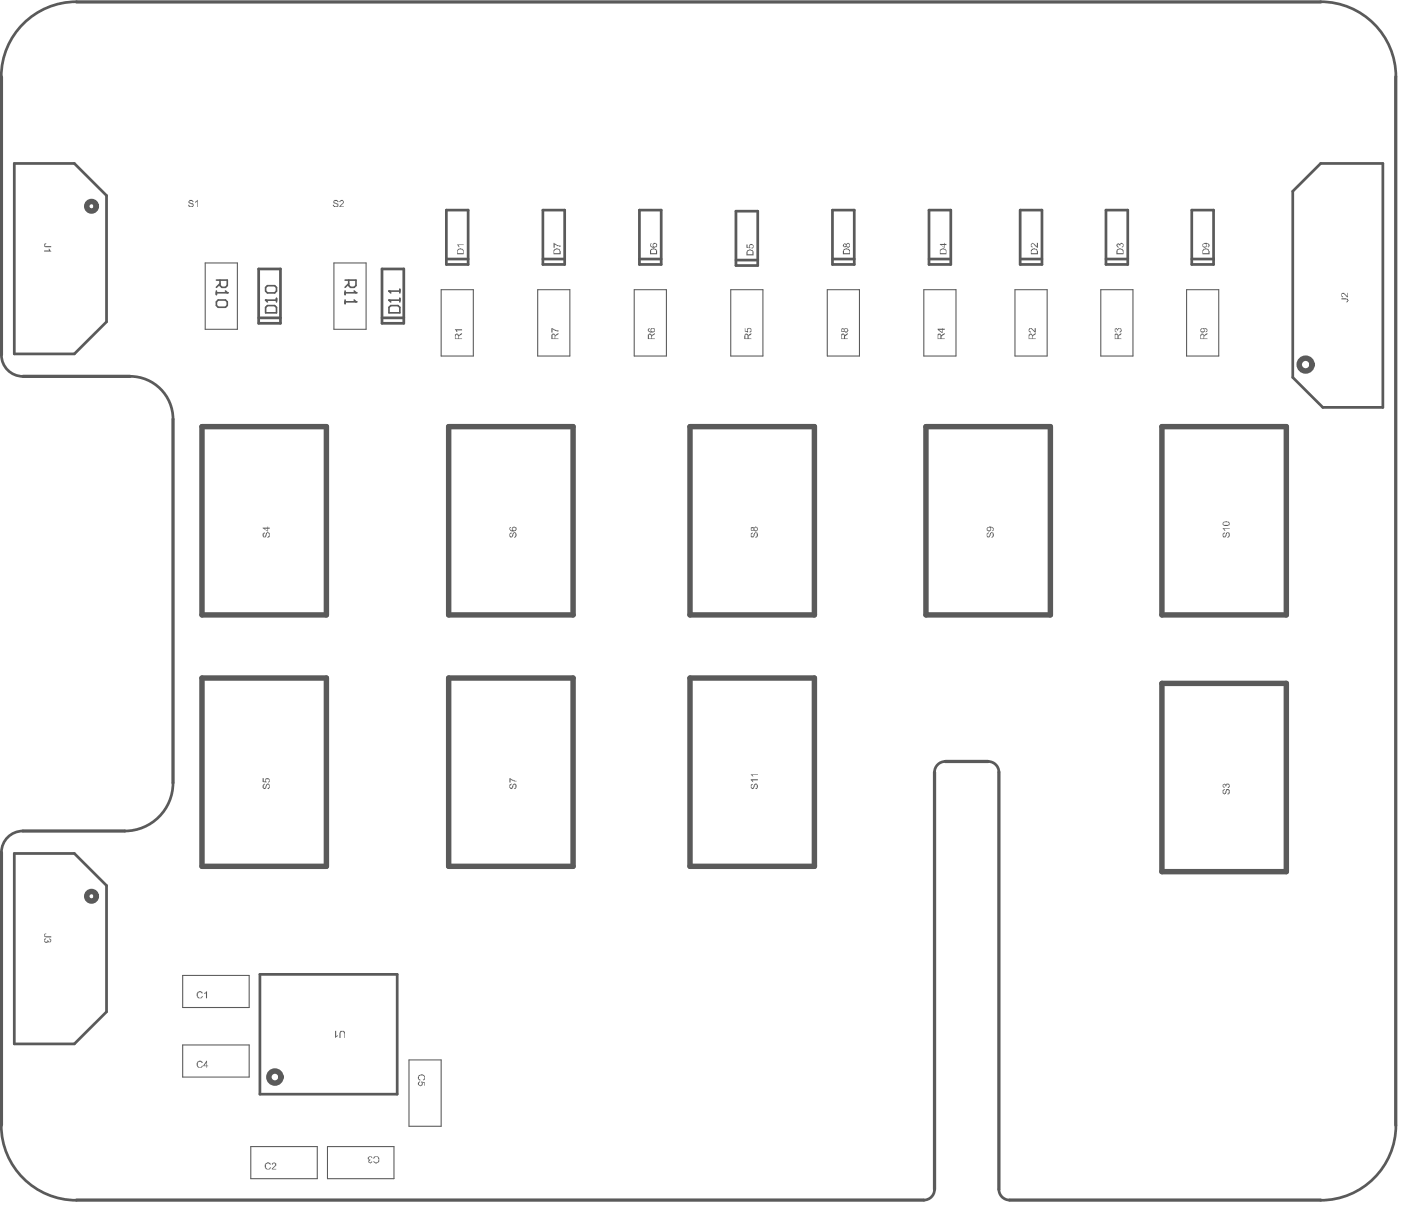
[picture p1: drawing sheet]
<svg xmlns="http://www.w3.org/2000/svg" width="109mm" height="93mm" viewBox="0 0 109 93" stroke-linecap="round" stroke-linejoin="round" font-family="sans-serif">
<path d="M.1 6v21.5M5.9 .2h96.5M108.2 6v81.3M1.8 29.2h8.3M13.4 32.5v28.2M72.5 59.9v32.4M73.3 59.1h3.3M77.5 59.9v32.4M.1 66.1v21.2M1.8 64.5h7.9M5.9 93.1h65.7M78.3 93.1h24.1" fill="none" stroke="#5a5a5a" stroke-width=".25"/>
<g fill="none" stroke="#5a5a5a" stroke-width=".21">
<path d="M1.1 12.7h4.7l2.5 2.5v9.8l-2.5 2.5h-4.7zM5.9 .1a5.8 5.8 0 0 0-5.8 5.9M34.6 16.3h1.7v4.2h-1.7zM42.1 16.3h1.7v4.2h-1.7zM49.6 16.3h1.7v4.2h-1.7zM57.1 16.4h1.7v4.2h-1.7zM64.6 16.3h1.7v4.2h-1.7zM72 16.3h1.7v4.2h-1.7zM79.1 16.3h1.7v4.2h-1.7zM85.8 16.3h1.7v4.2h-1.7zM92.4 16.3h1.7v4.2h-1.7zM100.3 14.8l2.1-2.1h4.8v18.9h-4.6l-2.3-2.3z"/>
<path d="M102.4 .1a5.8 5.8 0 0 1 5.9 5.9M.1 27.5a1.66 1.66 0 0 0 1.7 1.7M10.1 29.2a3.3 3.3 0 0 1 3.3 3.3M20.1 20.9h1.7v4.2h-1.7zM20.1 24.7h1.7M29.6 20.9h1.7v4.2h-1.7zM29.6 24.7h1.7M34.6 20.1h1.7M42.1 20.1h1.7M49.6 20.1h1.7M57.1 20.2h1.7M64.6 20.1h1.7"/>
<path d="M72 20.1h1.7M79.1 20.1h1.7M85.8 20.1h1.7M92.4 20.1h1.7M73.3 59.1a.83 .83 0 0 0-.8 .8M76.6 59.1a.83 .83 0 0 1 .9 .8M1.1 66.2h4.7l2.5 2.5v9.8l-2.5 2.5h-4.7zM1.8 64.5a1.66 1.66 0 0 0-1.7 1.6M13.4 60.7a3.7 3.7 0 0 1-3.7 3.8M20.2 75.6h10.6v9.3h-10.6zM.1 87.3a5.8 5.8 0 0 0 5.8 5.8M72.5 92.3a.83 .83 0 0 1-.9 .8"/>
<path d="M77.5 92.3a.83 .83 0 0 0 .8 .8M108.3 87.3a5.8 5.8 0 0 1-5.9 5.8"/>
</g>
<g fill="none" stroke="#5a5a5a" stroke-width=".08">
<path d="M15.9 20.4h2.5v5.1h-2.5zM25.9 20.4h2.5v5.1h-2.5zM34.2 22.5h2.5v5.1h-2.5zM41.7 22.5h2.5v5.1h-2.5zM49.2 22.5h2.5v5.1h-2.5zM56.7 22.5h2.5v5.1h-2.5zM64.2 22.5h2.5v5.1h-2.5zM71.6 22.5h2.5v5.1h-2.5zM78.7 22.5h2.5v5.1h-2.5zM85.4 22.5h2.5v5.1h-2.5zM92 22.5h2.5v5.1h-2.5zM14.2 75.7h5.1v2.5h-5.1z"/>
<path d="M14.2 81.1h5.1v2.5h-5.1zM19.4 89h5.2v2.4h-5.2zM25.4 89h5.2v2.4h-5.2zM31.7 82.2h2.5v5.2h-2.5z"/>
</g>
<g fill="none" stroke="#5a5a5a" stroke-width=".42">
<path d="M15.7 33.1h9.6v14.6h-9.6zM34.8 33.1h9.6v14.6h-9.6zM53.5 33.1h9.7v14.6h-9.7zM71.8 33.1h9.7v14.6h-9.7zM90.1 33.1h9.7v14.6h-9.7zM15.7 52.6h9.6v14.6h-9.6zM34.8 52.6h9.6v14.6h-9.6zM53.5 52.6h9.7v14.6h-9.7zM90.1 53h9.7v14.6h-9.7z"/>
<circle cx="7.1" cy="16" r=".37"/>
<circle cx="101.3" cy="28.3" r=".5"/>
<circle cx="7.1" cy="69.5" r=".37"/>
<circle cx="21.3" cy="83.6" r=".47"/>
</g>
<g fill="#5a5a5a">
<path d="M3.4 72.5h.2a.09 .09 0 0 0-.1 .1 .09 .09 0 0 0 .1 0h.4v.1h-.4a.17 .17 0 0 1-.2-.1 .17 .17 0 0 1 0-.1z"/>
<path d="M3.4 72.9h.2a.1 .1 0 0 0-.1 0 .1 .1 0 0 0 .1 .1 .1 .1 0 0 0 .1-.1l.2 .2v-.2h-.1a.14 .14 0 0 1 .2 .1 .16 .16 0 0 1-.3 .1 .18 .18 0 0 1-.2 0 .18 .18 0 0 1-.1-.2z"/>
<path d="M15.3 82.4l.3-.1 .1 .1-.1 .1a.18 .18 0 0 0-.2 0 .18 .18 0 0 0 0 .3 .18 .18 0 0 0 .3-.1 .19 .19 0 0 1-.2 .2 .19 .19 0 0 1-.2-.2z"/>
<path d="M15.3 77l.3-.1 .1 .1-.1 .1a.2 .2 0 0 0-.3 .1 .2 .2 0 0 0 .3 .2l.1-.1-.2 .2a.32 .32 0 0 1-.2-.5z"/>
<path d="M15.8 77l.3-.1v.5h-.1v-.4l-.1 .1z"/>
<path d="M20.6 90.3l.3-.1 .1 .1h-.1a.18 .18 0 0 0-.2 .1 .18 .18 0 0 0 0 .2 .18 .18 0 0 0 .3 0 .19 .19 0 0 1-.2 .2 .19 .19 0 0 1-.2-.2z"/>
<path d="M21.1 90.3a.19 .19 0 0 1 .3 0 .19 .19 0 0 1-.1 .3l-.1 .1h.2h-.3l.2-.3a.1 .1 0 0 0 .1-.1 .1 .1 0 0 0-.1-.1 .1 .1 0 0 0-.1 .1z"/>
<path d="M20.4 60.9l.1-.1v.3h.1a.24 .24 0 0 1 .3-.3v.3l-.2 .1 .1-.1a.13 .13 0 0 0 .1-.2 .13 .13 0 0 0-.2 0 .13 .13 0 0 0 0 .2 .17 .17 0 0 1-.3 .1 .17 .17 0 0 1 0-.3z"/>
<path d="M20.4 60.4h.1v.2h.1a.17 .17 0 0 1 .1-.2 .17 .17 0 0 1 .2 .1 .17 .17 0 0 1-.1 .2 .12 .12 0 0 0 0-.2 .12 .12 0 0 0-.2 0 .12 .12 0 0 0 .1 .2h-.3z"/>
<path d="M20.4 41.4l.1-.1v.3v.1l.1-.2a.19 .19 0 0 1 .1-.2 .19 .19 0 0 1 .3 .2 .19 .19 0 0 1-.2 .2v-.1a.11 .11 0 0 0 .1-.1 .11 .11 0 0 0-.2-.1 .11 .11 0 0 0 0 .1 .18 .18 0 0 1-.3 .2 .17 .17 0 0 1 0-.3z"/>
<path d="M39.5 60.9l.1-.1 .1 .1a.12 .12 0 0 0-.2 .1 .12 .12 0 0 0 .2 .1 .19 .19 0 0 1 .1-.3 .19 .19 0 0 1 .3 .1l-.1 .3h-.1v-.1a.13 .13 0 0 0 .1-.1 .13 .13 0 0 0-.2-.1 .13 .13 0 0 0 0 .2 .18 .18 0 0 1-.3 0 .18 .18 0 0 1 0-.2z"/>
<path d="M39.5 60.4l.6 .2h-.3l-.2-.1v.2h-.1z"/>
<path d="M39.5 41.4l.1-.1 .1 .1a.11 .11 0 0 0-.1 .1 .11 .11 0 0 0 .1 .1 .2 .2 0 0 1 .1-.3 .2 .2 0 0 1 .3 .1 .2 .2 0 0 1-.1 .3h-.1l.1-.1a.11 .11 0 0 0 0-.2 .11 .11 0 0 0-.2 0 .18 .18 0 0 1-.2 .3 .18 .18 0 0 1-.1-.3z"/>
<path d="M58.2 60.9l.2-.1v.1a.13 .13 0 0 0-.1 .1 .13 .13 0 0 0 .1 .1v-.1a.18 .18 0 0 1 .2-.2 .18 .18 0 0 1 .2 .2 .18 .18 0 0 1-.2 .2l.1-.1v-.1a.1 .1 0 0 0-.1-.1 .1 .1 0 0 0-.1 .1 .18 .18 0 0 1-.2 .2 .18 .18 0 0 1-.1-.3z"/>
<path d="M58.2 60.5h.6h-.4v.2z"/>
<path d="M58.2 60.1h.6h-.4v.1z"/>
<path d="M58.2 41.4l.1-.1 .1 .1a.16 .16 0 0 0-.1 .1 .16 .16 0 0 0 .1 .2v-.2a.17 .17 0 0 1 .2-.2 .17 .17 0 0 1 .2 .2v.1l-.2 .1 .1-.1a.11 .11 0 0 0 0-.2 .11 .11 0 0 0-.2 0v.1a.17 .17 0 0 1-.2 .2 .17 .17 0 0 1-.1-.3z"/>
<path d="M76.5 41.4l.1-.1 .1 .1a.13 .13 0 0 0-.1 .1 .13 .13 0 0 0 .1 .1 .2 .2 0 0 1 .2-.3 .2 .2 0 0 1 .2 .1 .2 .2 0 0 1-.1 .3h-.1l.1-.1a.11 .11 0 0 0 0-.2 .11 .11 0 0 0-.1 0l-.1 .1a.17 .17 0 0 1-.2 .2 .17 .17 0 0 1-.1-.3z"/>
<path d="M94.8 61.3l.2-.1-.1 .3v.1l.1-.1a.2 .2 0 0 1 .1-.2 .2 .2 0 0 1 .3 0v.3h-.2l.1-.1a.13 .13 0 0 0 0-.2 .13 .13 0 0 0-.2 0 .13 .13 0 0 0 0 .2 .18 .18 0 0 1-.2 .1 .18 .18 0 0 1-.1-.3z"/>
<path d="M94.8 60.9l.2-.1 .1 .1a.17 .17 0 0 1 .3 0 .17 .17 0 0 1-.2 .2 .1 .1 0 0 0 .1-.1 .1 .1 0 0 0-.1-.1 .1 .1 0 0 0-.1 .1l-.1-.1a.09 .09 0 0 0-.1 .1 .09 .09 0 0 0 .1 0v.1l-.2-.1z"/>
<path d="M94.8 41.4l.2-.1-.1 .3 .1 .1v-.1a.2 .2 0 0 1 .1-.2 .2 .2 0 0 1 .3 0v.2l-.2 .1v-.1a.12 .12 0 0 0 .1-.2 .12 .12 0 0 0-.1 0 .12 .12 0 0 0-.1 .2l-.1 .1a.2 .2 0 0 1-.2-.1 .2 .2 0 0 1 0-.2z"/>
<path d="M94.8 41h.6h-.4v.1v.1z"/>
<path d="M3.4 18.9h.2l-.1 .1v.1h.5v.1h-.5l-.1-.1z"/>
<path d="M3.4 19.4h.4v-.1l.2 .2h-.6z"/>
<path d="M14.6 15.6l.3-.1 .1 .2-.1-.1a.11 .11 0 0 0-.2 0 .11 .11 0 0 0 0 .1 .19 .19 0 0 1 .3 .1 .19 .19 0 0 1-.1 .3h-.2l-.1-.2h.1a.11 .11 0 0 0 .1 .1 .11 .11 0 0 0 .1-.1 .11 .11 0 0 0-.1-.1l-.2-.1z"/>
<path d="M15.1 15.6l.2-.1v.6v-.5l-.1 .1z"/>
<path d="M16 82.4l-.2 .3h.2zM16 82.3l.1 .4v.1l-.1-.1h-.2z"/>
<path d="M20.5 41l.2 .2v-.2zM20.4 40.9h.3h.1l.1 .1h-.1l-.1 .2z"/>
<path d="M39.5 40.9h.1v.2h.1a.19 .19 0 0 1 .1-.2 .19 .19 0 0 1 .2 0 .19 .19 0 0 1 0 .3 .3 .3 0 0 1-.3 0 .3 .3 0 0 1-.2-.3zM39.8 41a.13 .13 0 0 0 .2 0 .13 .13 0 0 0-.2 0z"/>
<path d="M58.3 41a.08 .08 0 0 0 .1 0 .08 .08 0 0 0-.1 0zM58.5 41.1a.13 .13 0 0 0 .2 0 .13 .13 0 0 0-.2 0zM58.2 40.9h.2l.1 .1a.16 .16 0 0 1 .2-.1 .16 .16 0 0 1 0 .3 .16 .16 0 0 1-.2-.1l-.1 .1h-.1z"/>
<path d="M76.6 41a.13 .13 0 0 0 .2 0 .13 .13 0 0 0-.2 0zM76.5 41a.28 .28 0 0 1 .4-.2 .28 .28 0 0 1 .1 .4h-.1l.1-.2-.2-.1a.18 .18 0 0 1-.1 .3 .18 .18 0 0 1-.2-.2z"/>
<path d="M94.9 40.6v.1h.2a.14 .14 0 0 0 .2 0 .14 .14 0 0 0-.1-.2 .14 .14 0 0 0-.2 0zM94.8 40.6a.3 .3 0 0 1 .3-.2 .3 .3 0 0 1 .3 .3 .29 .29 0 0 1-.3 .1 .29 .29 0 0 1-.3-.2z"/>
</g>
<path d="M16.8 21.7h.8v.5l-.1 .1h-.3l-.1-.1v-.5M16.8 22.6v.3M16.8 22.7h.8M16.9 23.3h.6l.1 .1v.3l-.1 .1h-.6l-.1-.1v-.3zM17.1 22l-.3 .3M17.5 22.6l.1 .1M17.6 22.7h.1" fill="none" stroke="#5a5a5a" stroke-width=".13"/>
<g fill="#5a5a5a">
<path d="M25.9 15.6v-.1l.3 .1v.1l-.3-.1v.1a.2 .2 0 0 1 .3 .1 .2 .2 0 0 1 0 .3h-.3l-.1-.2 .1 .1a.12 .12 0 0 0 .2 0 .12 .12 0 0 0 0-.1 .12 .12 0 0 0-.1-.1h-.1z"/>
<path d="M26.3 15.6a.19 .19 0 0 1 .3 0 .19 .19 0 0 1-.1 .3l-.1 .1 .3 .1h-.4l.3-.4a.09 .09 0 0 0-.1-.1 .09 .09 0 0 0-.1 .1z"/>
<path d="M29 89.8a.26 .26 0 0 1 .4 0 .26 .26 0 0 1-.1 .4 .26 .26 0 0 1-.4-.1h.1a.19 .19 0 0 0 .3 0 .19 .19 0 0 0 0-.3h-.2l-.2 .1z"/>
<path d="M28.5 89.8l.3-.1 .1 .1h-.1a.11 .11 0 0 0-.2 0 .11 .11 0 0 0 0 .1l.1 .1-.1 .1v.1l.3-.1a.14 .14 0 0 1-.2 .1 .14 .14 0 0 1-.1-.2z"/>
<path d="M32.5 83.4a.29 .29 0 0 1 .3 0 .29 .29 0 0 1 .1 .4h-.1a.2 .2 0 0 0 .1-.3 .2 .2 0 0 0-.3-.1 .2 .2 0 0 0-.1 .3l.1 .1v.1l-.2-.2z"/>
<path d="M32.5 83.9h.1l-.1 .2a.12 .12 0 0 0 .1 .1 .12 .12 0 0 0 .1-.1 .12 .12 0 0 0 0-.1v-.1l.3 .1v.2l-.1-.2h-.2a.16 .16 0 0 1 0 .2 .16 .16 0 0 1-.2-.1z"/>
<path d="M35.3 25.5h.5v.1h-.4l.1 .2h-.1z"/>
<path d="M35.5 19h.5h-.5l.1 .1v.1z"/>
<path d="M42.8 25.5l.5 .1v.1l-.5-.2v.3z"/>
<path d="M42.9 18.8l.3 .2 .3 .1h-.3l-.2-.2v.3h-.1z"/>
<path d="M57.8 25.5v.2h.2a.17 .17 0 0 1 0-.2 .17 .17 0 0 1 .2 0l.1 .3h-.2v-.1a.11 .11 0 0 0 .1-.1 .11 .11 0 0 0-.1-.1l-.1 .1v.2l-.2-.1z"/>
<path d="M57.9 19h.1v.2h.1a.2 .2 0 0 1 .1-.3 .2 .2 0 0 1 .3 .1 .2 .2 0 0 1-.2 .3v-.1a.13 .13 0 0 0 0-.2 .13 .13 0 0 0-.2 0 .13 .13 0 0 0 .1 .2h-.3z"/>
<path d="M79.8 25.5h.2l.2 .2v-.2h.1v.3l-.3-.2a.09 .09 0 0 0-.1 0 .09 .09 0 0 0 0 .1v.1l-.1-.1z"/>
<path d="M79.9 18.9a.27 .27 0 0 1 .5 .2v-.3h.1v.4l-.3-.1a.11 .11 0 0 0 0-.2 .11 .11 0 0 0-.2 .1 .11 .11 0 0 0 .1 .1v.1l-.2-.1z"/>
<path d="M86.5 25.5h.1h.1a.18 .18 0 0 1 .3 0 .18 .18 0 0 1-.2 .3l.1-.1a.12 .12 0 0 0 0-.2 .12 .12 0 0 0-.1 0 .12 .12 0 0 0-.1 .2 .11 .11 0 0 0-.1-.2 .09 .09 0 0 0-.1 .1 .09 .09 0 0 0 .1 .1v.1l-.1-.1z"/>
<path d="M86.6 19l.1-.1 .1 .1a.17 .17 0 0 1 .3 0 .17 .17 0 0 1-.1 .2v-.1a.12 .12 0 0 0 .1-.1 .12 .12 0 0 0-.2-.1 .12 .12 0 0 0 0 .2l-.1-.1a.09 .09 0 0 0-.1 0 .09 .09 0 0 0 0 .1l.1 .1h-.2z"/>
<path d="M35.4 26l-.1 .3h.2v-.3zM35.3 26l.2-.1 .1 .2 .2-.3-.2 .3v.2h.2h-.5z"/>
<path d="M35.5 19.4v.2h.4v-.2l-.1-.1zM35.5 19.4a.27 .27 0 0 1 .3-.1 .27 .27 0 0 1 .2 .2v.2h-.5z"/>
<path d="M42.8 26v.3h.2v-.3zM42.8 26l.2-.1 .1 .2 .2-.3-.2 .3v.2h.2h-.5z"/>
<path d="M43 19.4v.2h.4l-.1-.3zM42.9 19.4a.3 .3 0 0 1 .4-.1 .3 .3 0 0 1 .2 .2v.2h-.6z"/>
<path d="M50.5 19.4v.2h.4l-.1-.3zM50.5 19.3a.29 .29 0 0 1 .3 0 .29 .29 0 0 1 .2 .2v.2h-.6z"/>
<path d="M50.5 18.9v.2h.2l-.1-.1a.19 .19 0 0 1 .2-.1 .19 .19 0 0 1 .2 .2 .19 .19 0 0 1-.3 .1h-.2a.17 .17 0 0 1-.1-.1 .17 .17 0 0 1 .1-.2zM50.7 19a.13 .13 0 0 0 .2 0 .13 .13 0 0 0-.2 0z"/>
<path d="M57.8 26v.3h.2v-.3zM57.8 25.9h.1l.1 .2 .3-.3-.2 .3v.2h.2h-.6z"/>
<path d="M58 19.5v.2h.4v-.2l-.3-.1zM57.9 19.4a.33 .33 0 0 1 .5 .2v.2h-.5z"/>
<path d="M65.3 26v.3h.2v-.2a.09 .09 0 0 0-.1-.1 .09 .09 0 0 0-.1 0zM65.2 25.9h.3v.2l.3-.3-.3 .3v.2h.3h-.6z"/>
<path d="M65.3 25.6a.1 .1 0 0 0 .2 0 .1 .1 0 0 0-.2 0zM65.5 25.6a.11 .11 0 0 0 .2 0 .11 .11 0 0 0-.2 0zM65.2 25.5h.2h.1a.18 .18 0 0 1 .2 0 .18 .18 0 0 1 0 .3 .18 .18 0 0 1-.2-.1v.1a.17 .17 0 0 1-.3-.1 .17 .17 0 0 1 0-.2z"/>
<path d="M65.5 19.4v.2h.4l-.1-.2-.3-.1zM65.4 19.3a.33 .33 0 0 1 .5 .2v.2h-.5z"/>
<path d="M65.5 19a.07 .07 0 0 0 .1 0 .07 .07 0 0 0-.1 0zM65.7 19a.12 .12 0 0 0 .2 0 .12 .12 0 0 0-.2 0zM65.4 18.9h.2v.1a.16 .16 0 0 1 .3-.1 .16 .16 0 0 1 0 .3 .16 .16 0 0 1-.3-.1 .15 .15 0 0 1-.2 0 .15 .15 0 0 1 0-.2z"/>
<path d="M72.8 26v.3h.1v-.2a.09 .09 0 0 0 0-.1 .09 .09 0 0 0-.1 0zM72.7 25.9h.2l.1 .2 .3-.3-.3 .3v.2h.3h-.6z"/>
<path d="M72.8 25.6l.3 .2v-.2zM72.7 25.5h.4h.2v.1h-.2v.2z"/>
<path d="M72.9 19.4v.2h.5l-.1-.2-.2-.1zM72.9 19.4a.29 .29 0 0 1 .3-.1 .29 .29 0 0 1 .2 .2v.2h-.5z"/>
<path d="M73 19l.2 .2v-.2zM72.9 18.9h.3l.1-.1 .1 .2h-.1l-.1 .2z"/>
<path d="M79.9 26l-.1 .3h.2v-.3zM79.8 26l.2-.1 .1 .2 .2-.3-.2 .3v.2h.2h-.5z"/>
<path d="M80 19.4v.2h.4l-.1-.3zM79.9 19.4a.3 .3 0 0 1 .4-.1 .3 .3 0 0 1 .2 .2v.2h-.6z"/>
<path d="M86.5 26v.3h.2v-.3zM86.5 25.9h.2l.1 .2 .2-.3-.2 .3v.2h.2h-.5z"/>
<path d="M86.7 19.4v.2h.4l-.1-.2v-.1zM86.6 19.3a.33 .33 0 0 1 .5 .2v.2h-.5z"/>
<path d="M93.2 26l-.1 .3h.2v-.3zM93.1 26l.2-.1 .1 .2 .2-.3-.2 .3v.2h.2h-.5z"/>
<path d="M93.1 25.6a.15 .15 0 0 0 .3 0 .15 .15 0 0 0-.3 0zM93.1 25.5a.31 .31 0 0 1 .4 0 .31 .31 0 0 1 .1 .2l-.1 .1 .1-.2-.2-.1a.18 .18 0 0 1-.1 .3 .18 .18 0 0 1-.2-.3z"/>
<path d="M93.3 19.4v.2h.4l-.1-.3zM93.3 19.4a.3 .3 0 0 1 .3-.1 .3 .3 0 0 1 .2 .2v.2h-.5z"/>
<path d="M93.3 19a.12 .12 0 0 0 .2 0 .12 .12 0 0 0-.2 0zM93.3 18.9a.29 .29 0 0 1 .3-.1 .29 .29 0 0 1 .2 .4l-.2-.1h.1a.1 .1 0 0 0 0-.2 .09 .09 0 0 0-.1 .1 .18 .18 0 0 1-.2 .2 .18 .18 0 0 1-.1-.3z"/>
</g>
<path d="M20.6 23.3h.1M20.6 23.8l.1-.1h.6l.1 .1v.5h-.8zM20.6 23.3h.8M20.6 23.3l.1 .1M20.7 22.2h.6l.1 .1v.3l-.1 .1h-.6l-.1-.1v-.3zM21.4 23.1v.3" fill="none" stroke="#5a5a5a" stroke-width=".13"/>
<g fill="#5a5a5a">
<path d="M104 23.1l.5 .1 .1 .2-.2 .1 .1-.1v-.2h-.5z"/>
<path d="M104 22.8l.2-.1 .3 .3v-.3v.4l-.3-.3a.1 .1 0 0 0-.1 0 .1 .1 0 0 0 0 .2l.1 .1-.2-.1z"/>
<path d="M26.4 80h.3v.1v.4v-.3l-.1-.2-.2 .1v.4h-.1z"/>
<path d="M26 80h.1v.4l.1-.1-.2 .2z"/>
</g>
<path d="M26.8 21.7h.8v.5l-.1 .1h-.3l-.2-.1v-.5M26.8 22.6v.3M26.8 23.3v.3M26.8 22.7h.8M26.8 23.4h.8M27 22l-.2 .3M27.5 22.6l.1 .1M27.5 23.3l.1 .1M27.6 22.7h.1M27.6 23.4h.1" fill="none" stroke="#5a5a5a" stroke-width=".13"/>
<g fill="#5a5a5a">
<path d="M50.3 26v.3h.2v-.3zM50.2 26h.1a.13 .13 0 0 1 .2-.1 .13 .13 0 0 1 0 .2l.3-.3-.3 .3v.2h.3h-.6z"/>
<path d="M50.2 25.5h.2l-.1 .1 .2 .1a.17 .17 0 0 1 .1-.2 .17 .17 0 0 1 .2 .1 .17 .17 0 0 1-.2 .2h-.3zM50.5 25.6a.15 .15 0 0 0 .3 0 .15 .15 0 0 0-.3 0z"/>
</g>
<path d="M30.2 23.3h.1M30.2 22.6h.1M30.2 23.8l.1-.1h.6l.1 .1v.5h-.8zM30.2 23.3h.8M30.2 23.3l.1 .1M30.2 22.6h.8M30.2 22.6l.1 .1M31 22.4v.3M31 23.1v.3" fill="none" stroke="#5a5a5a" stroke-width=".13"/>
</svg>
